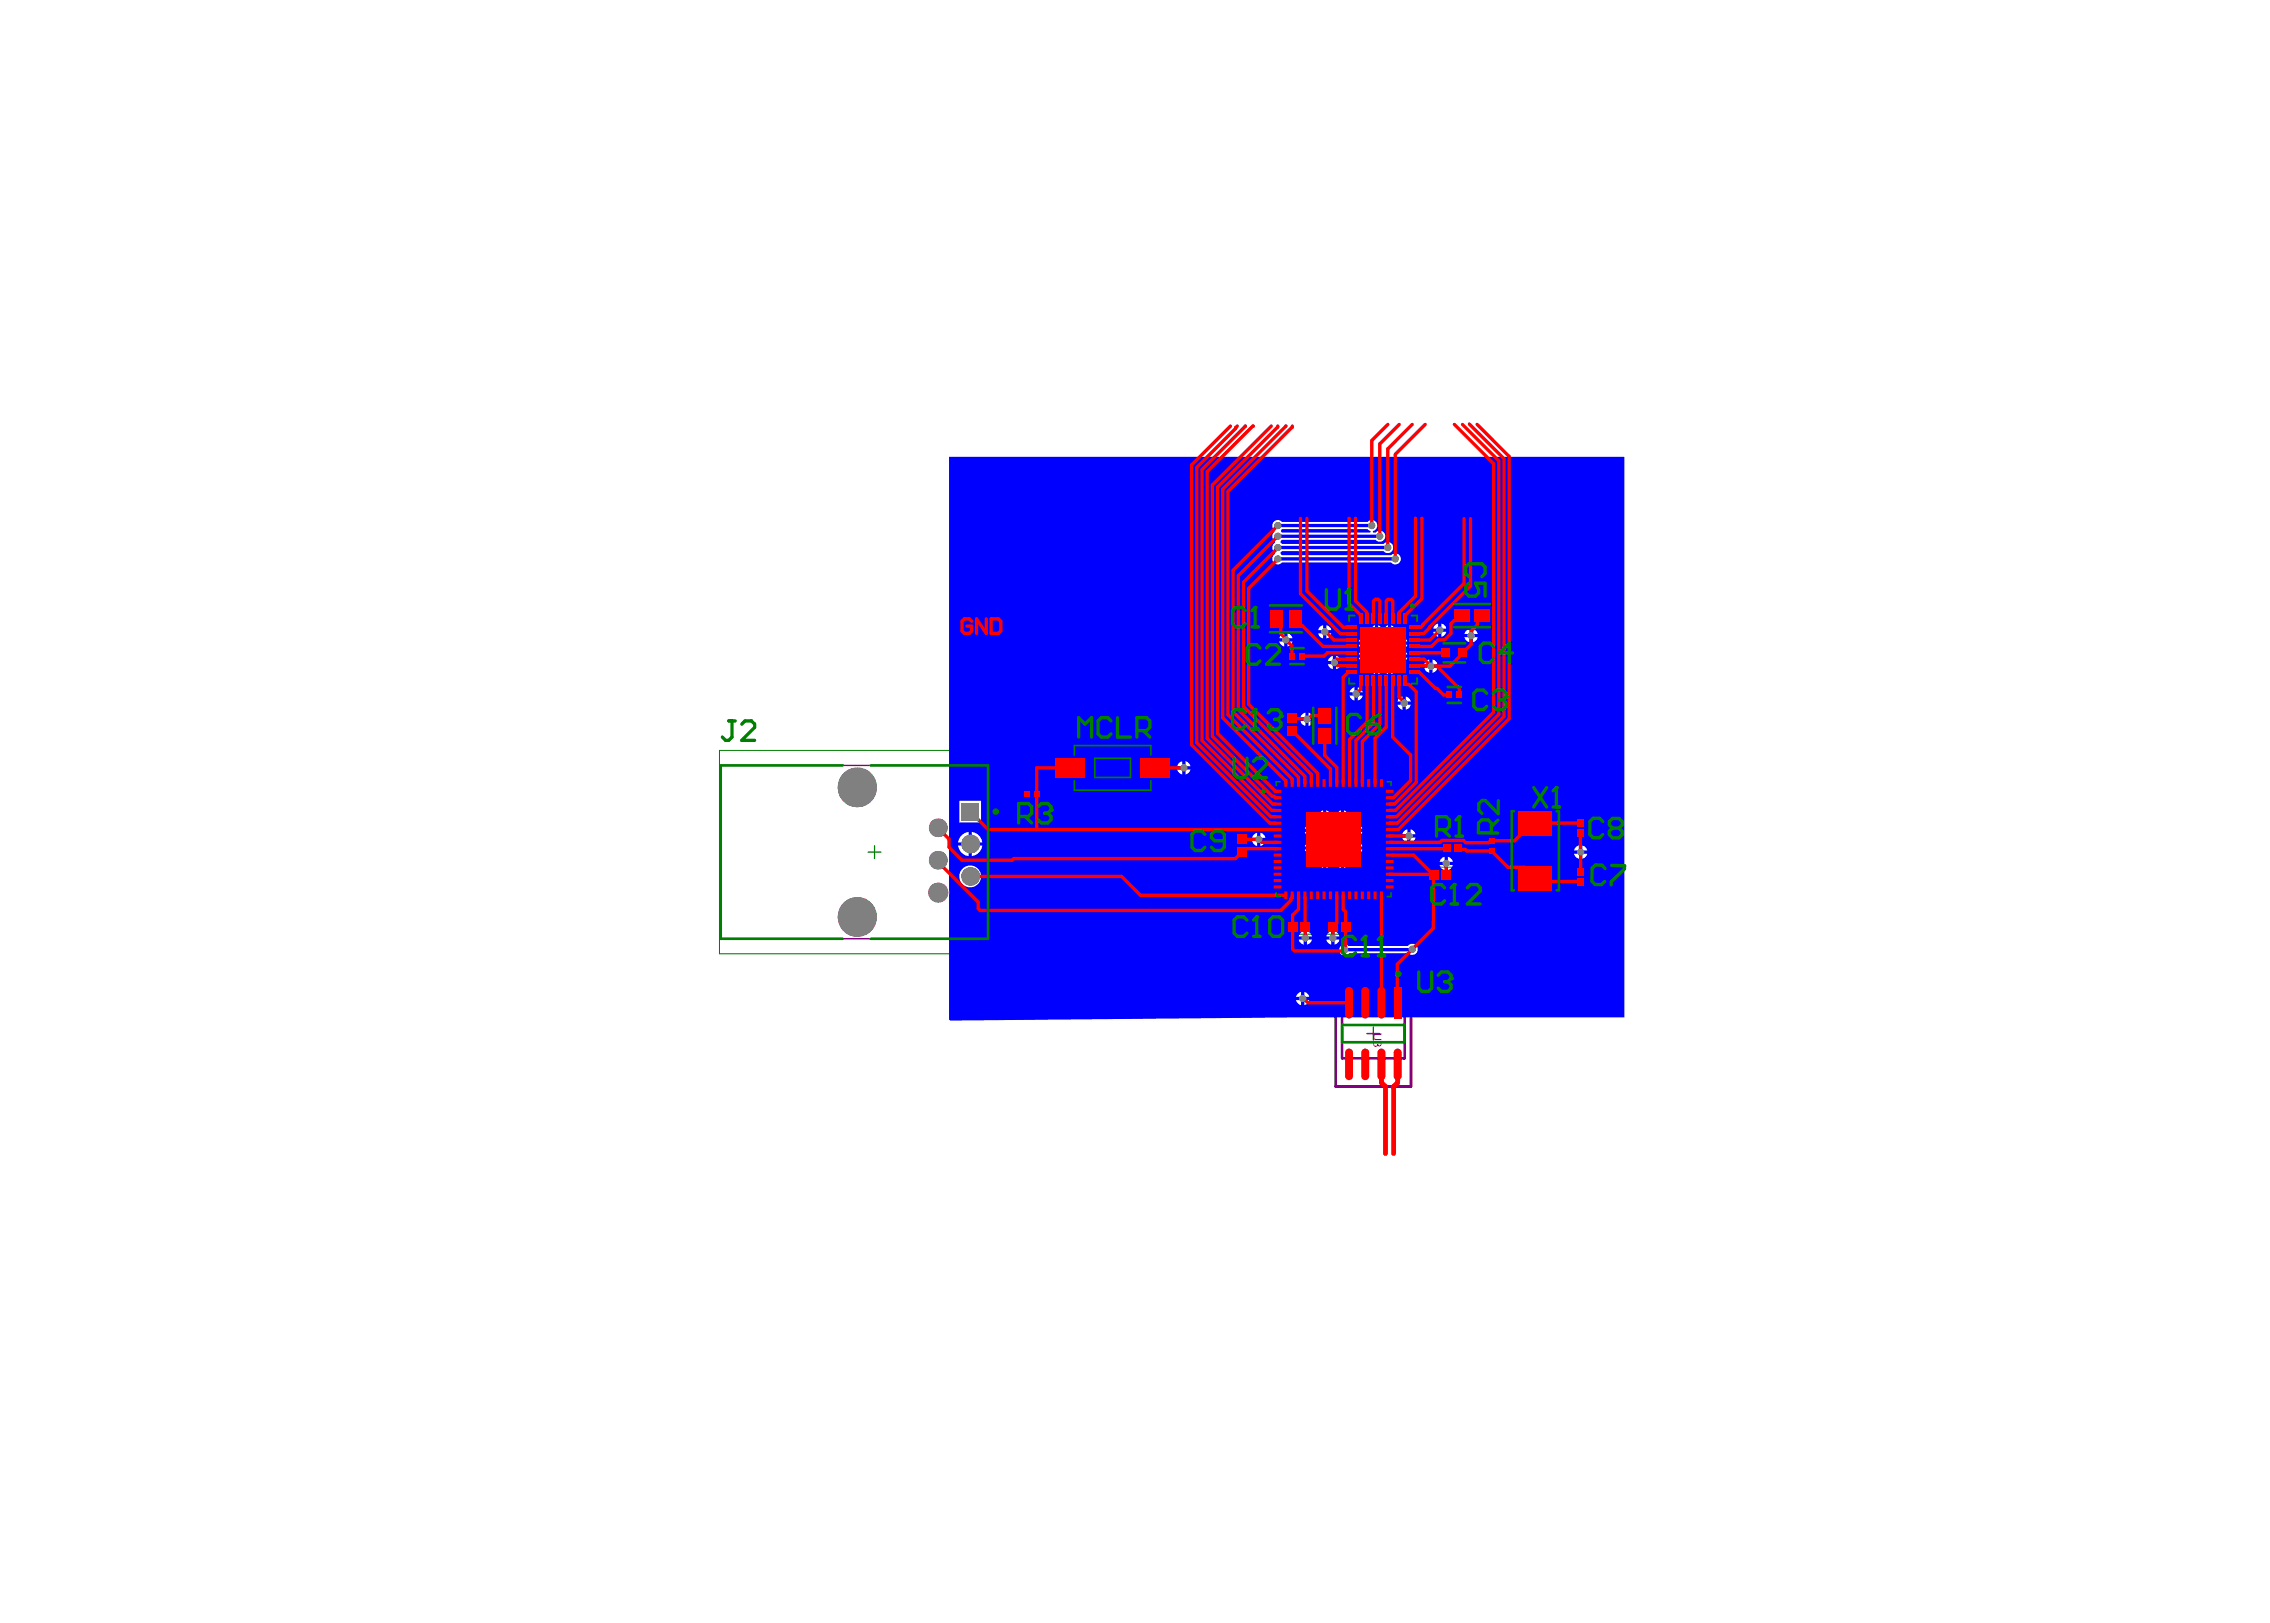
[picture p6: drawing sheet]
<svg xmlns="http://www.w3.org/2000/svg" width="592mm" height="423mm" viewBox="0 0 592 423" stroke-linecap="round" stroke-linejoin="round" font-family="sans-serif">
<g fill="none" stroke="#000" stroke-width=".34">
<path d="M335.5 159.7v3.4M384.1 158.9v3.3M333.9 161.4h3.3M336.8 171.1h3.3M338.4 169.5v3.3M377.8 170.3h3.3M379.5 168.6v3.3M379.5 179.6v3.3M382.5 160.6h3.3M344 189.3h3.3M345.7 187.6v3.4M377.8 181.3h3.3"/>
<path d="M398.9 221.9h3.4M400.6 220.2v3.4M356.7 269.6h3.3M358.3 267.9v3.3"/>
</g>
<g fill="none" stroke="#008000" stroke-width=".34">
<path d="M336.3 188.9h1.8M337.2 188v1.9M268.3 207h1.8M269.2 206.1v1.9M324.1 219.7v1.8M389.2 219.7v1.9M411.4 216h1.8M412.3 215.1v1.8M226.5 222.3h3.4M228.2 220.6v3.3M323.2 220.6h1.8M374.8 228.2h1.8"/>
<path d="M375.7 227.3v1.8M378.1 221.1h1.9M379.1 220.1v1.9M388.3 220.6h1.8M411.5 228.6h1.9M412.4 227.7v1.8M338 241.7h1.8M338.9 240.8v1.8M348.6 241.7h1.8M349.5 240.8v1.8"/>
</g>
<path d="M187.7 195.7h70.4v53.1h-70.4zM335.2 185.3h4v7.3h-4zM266.7 205.7h5v2.7h-5zM322.1 216.9h4v7.3h-4zM331.5 202.4h33v32.9h-33zM376.1 219.6h6v3h-6zM387.9 218.1h2.6v5h-2.6zM411 213.3h2.6v5.4h-2.6zM335.3 239.7h7.3v4h-7.3zM345.8 239.7h7.3v4h-7.3zM372 226.2h7.3v4h-7.3zM411.1 226h2.7v5.3h-2.7z" fill="none" stroke="#008000" stroke-width=".26"/>
<path d="M330.9 158.6h9.3v5.6h-9.3zM377.8 157.2h12.7v6.7h-12.7zM336.1 169.9h4.7v2.5h-4.7zM375.8 168.5h7.3v3.6h-7.3zM342.3 183h6.7v12.6h-6.7zM377.1 180h4.7v2.5h-4.7zM394.1 211.3h13v21.3h-13zM348.5 255.8h19.7v27.6h-19.7z" fill="none" stroke="#008000" stroke-width=".68"/>
<path d="M274.5 194.5h31.6v11.6h-31.6z" fill="none" stroke="#008000" stroke-width=".43"/>
<path d="M188.1 199.7h69.7v45.2h-69.7zM336.3 187.2h1.8v3.5h-1.8zM267.4 206.1h3.5v1.9h-3.5zM323.2 218.8h1.8v3.5h-1.8zM388.3 218.9h1.8v3.5h-1.8zM411.4 214.2h1.8v3.5h-1.8zM373.9 227.3h3.5v1.8h-3.5zM377.3 220.1h3.5v1.9h-3.5zM411.5 226.9h1.9v3.5h-1.9zM337.2 240.8h3.5v1.8h-3.5zM347.7 240.8h3.5v1.8h-3.5z" fill="none" stroke="#800080" stroke-width=".34"/>
<path d="M352.4 161h16.9v16.9h-16.9zM365.1 161l4.2 4.2" fill="none" stroke="#800080" stroke-width=".52"/>
<path d="M280.3 194.5h20v11.6h-20zM333 203.9h30v30h-30z" fill="none" stroke="#800080" stroke-width=".43"/>
<g fill="none" stroke="#800080" stroke-width=".68">
<path d="M330.9 158.6h9.3v5.6h-9.3zM331.9 159h7.3v4.8h-7.3zM377.8 157.2h12.7v6.7h-12.7zM381.5 159.2h5.3v2.7h-5.3zM336.1 169.9h4.7v2.5h-4.7zM336.7 170.2h3.5v1.8h-3.5zM375.8 168.5h7.3v3.6h-7.3zM376.7 168.8h5.6v3h-5.6zM342.3 183h6.7v12.6h-6.7zM344.3 186.6h2.7v5.4h-2.7zM377.1 180h4.7v2.5h-4.7zM377.7 180.4h3.5v1.8h-3.5z"/>
<path d="M394.1 211.3h13v21.3h-13zM394.5 211.6h12.3v20.6h-12.3zM348.5 255.8h19.7v27.6h-19.7zM350.2 263.1h16.3v13h-16.3z"/>
<circle cx="329.7" cy="206.4" r=".33"/>
</g>
<path d="M257.8 196.1v52.4" fill="none" stroke="#800080" stroke-width=".26"/>
<g fill="#800080">
<path d="M400.6 221.9l1.1 .9 1-.8v.3l-.8 .6 .8 .6v.4l-1-.8-1.1 .8v-.4l.9-.6-.9-.6z"/>
<path d="M400.6 224.8h1.6l-.3-.6h.2l.6 .8h-2.1z"/>
<path d="M358.5 269.8l.7-.2h1.3v.3h-1.2a.56 .56 0 0 0-.7 .6 .56 .56 0 0 0 .7 .5h1.2v.3h-1.2a.85 .85 0 0 1-.9-.5 .85 .85 0 0 1 .1-1z"/>
<path d="M358.5 271.8l.4-.1v.3a.43 .43 0 0 0-.4 .5 .43 .43 0 0 0 .6 .3 .43 .43 0 0 0 .3-.6h.2a.36 .36 0 0 0 .3 .5 .36 .36 0 0 0 .4-.4 .36 .36 0 0 0-.3-.3v-.3a.58 .58 0 0 1 .5 .8 .58 .58 0 0 1-1 .2v-.1a.68 .68 0 0 1-1 .3 .68 .68 0 0 1 0-1.1z"/>
<path d="M382.5 160.7h.6a1.1 1.1 0 0 1 .9 1.6 .9 .9 0 0 1-.9 .6 .9 .9 0 0 1-.8-.7l.2-.1a.7 .7 0 0 0 1 .4 .7 .7 0 0 0 .3-1 .64 .64 0 0 0-.6-.7 .64 .64 0 0 0-.7 .6l-.3-.1z"/>
<path d="M380.8 160.7a.65 .65 0 0 1 1 .2l.1 .3h-.2a.46 .46 0 0 0-.7-.2 .46 .46 0 0 0-.1 .7 .46 .46 0 0 0 .7 0h.3l-.2 1.1h-1v-.3h.8l.1-.6a.7 .7 0 0 1-1-.2 .7 .7 0 0 1 .2-1z"/>
<path d="M377.9 170.5l.6-.1a1.1 1.1 0 0 1 .8 1.7 .9 .9 0 0 1-.9 .5 .9 .9 0 0 1-.8-.7l.3-.1a.7 .7 0 0 0 .9 .4 .7 .7 0 0 0 .3-1 .64 .64 0 0 0-.6-.7 .64 .64 0 0 0-.6 .6l-.4-.1z"/>
<path d="M377.9 181.4h.6a1.1 1.1 0 0 1 .8 1.6 .9 .9 0 0 1-.9 .6 .9 .9 0 0 1-.8-.7l.3-.1a.7 .7 0 0 0 .9 .4 .7 .7 0 0 0 .3-1 .64 .64 0 0 0-.6-.7 .64 .64 0 0 0-.6 .6l-.4-.1z"/>
<path d="M376.2 181.4a.65 .65 0 0 1 1 .2l.1 .3h-.3a.41 .41 0 0 0-.5-.3 .41 .41 0 0 0-.3 .5 .41 .41 0 0 0 .6 .3v.2a.36 .36 0 0 0-.5 .3 .36 .36 0 0 0 .4 .4 .36 .36 0 0 0 .3-.4l.3 .1a.58 .58 0 0 1-.8 .5 .58 .58 0 0 1-.2-1h.1a.62 .62 0 0 1-.2-1.1z"/>
<path d="M336.9 171.3h.1a1.07 1.07 0 0 1 1.4 1.1 1.07 1.07 0 0 1-1.7 .8l-.2-.5h.3a.72 .72 0 0 0 1 .3 .72 .72 0 0 0 .3-1 .63 .63 0 0 0-.7-.6 .63 .63 0 0 0-.6 .6l-.3-.1z"/>
<path d="M334.9 171.2h1.4l-.2 .5-.4 .4a.56 .56 0 0 0-.5 .5 .56 .56 0 0 0 .4 .6l.4-.5h.2a.65 .65 0 0 1-1.1 .5 .65 .65 0 0 1 .3-1.1l.6-.6h-1.1z"/>
<path d="M333.9 161.6l.6-.1a1.1 1.1 0 0 1 .9 1.7 .9 .9 0 0 1-.9 .5 .9 .9 0 0 1-.8-.7l.2-.1a.7 .7 0 0 0 1 .4 .7 .7 0 0 0 .3-1 .64 .64 0 0 0-.6-.6 .64 .64 0 0 0-.7 .6l-.3-.1z"/>
<path d="M332.4 161.5h.3v1.7l.5-.4v.3l-.6 .5h-.2z"/>
<path d="M344.4 189l.3-.2 .3 .2a.7 .7 0 0 0-.4 1 .7 .7 0 0 0 1 .3 .64 .64 0 0 0 .7-.6 .64 .64 0 0 0-.6-.7l.1-.3a.99 .99 0 0 1 .6 1.3 .99 .99 0 0 1-1.2 .6 .98 .98 0 0 1-.8-1.6z"/>
<path d="M376.4 171.1v1l.7-1zM376.2 170.4h.2v.5h1l-1 1.6h-.2v-1.4h-.3v-.2h.3z"/>
<path d="M344.4 187.4l.3-.3 .1 .3a.49 .49 0 0 0-.2 .7 .49 .49 0 0 0 .7 .1 .68 .68 0 0 1 .4-1.1 .68 .68 0 0 1 .7 .9v.1a1.54 1.54 0 0 1-1.6 .3 .7 .7 0 0 1-.4-1zM345.2 187.8a.5 .5 0 0 0 1 0 .5 .5 0 0 0-1 0z"/>
</g>
<g fill="#00f">
<path d="M334.5 138h22.3l.8 .5v.4h-23.1a.53 .53 0 0 1 0-.9z"/>
<path d="M247.6 119.2h176.2v146.2h-84.5l-91.4 .8-.3-.3zM332.2 136.3a1.43 1.43 0 0 0 .3 1.9v.5a1.43 1.43 0 0 0 .2 2.4v.5a1.44 1.44 0 0 0 0 2.5v.4a1.45 1.45 0 0 0-.4 2.2 1.45 1.45 0 0 0 2.2 0h28.5a1.45 1.45 0 0 0 2.1 .1 1.45 1.45 0 0 0 0-2.1 1.45 1.45 0 0 0-2.1 .1h-28.5l-.3-.3v-.4l.3-.3h26.5a1.45 1.45 0 0 0 2.1 .1 1.45 1.45 0 0 0 0-2.1 1.45 1.45 0 0 0-2.1 .1h-26.5l-.3-.3v-.5l.3-.3h24.4a1.45 1.45 0 0 0 2.1 .1 1.45 1.45 0 0 0 0-2.1 1.45 1.45 0 0 0-2.1 .1h-.6l-.1-.4a1.46 1.46 0 0 0 1-2.1 1.46 1.46 0 0 0-2.4-.3h-22.3a1.43 1.43 0 0 0-2.3 .2zM376.1 162.6v1.3h1.3l-.7-1zM374.7 162.9l-.8 1h1.4v-1.3zM363 163.1v.8h.9l-.6-.7zM361.4 163.6l-.1 .3h.9v-.8zM359.6 163.1v.8h.9l-.5-.7zM358 163.6l-.1 .3h.9v-.8zM346.1 163v1.4h1.3l-.7-1.1zM344.2 163.8l-.3 .6h1.3v-1.4zM384.3 164v1.4h1.3l-.7-1.1zM382.4 164.8l-.3 .6h1.3v-1.4zM363 164.8v.9l.7-.6 .2-.3zM361.3 164.8l.1 .3 .8 .6v-.9zM359.6 164.8v.9l.7-.6 .2-.3zM357.9 164.8l.1 .3 .8 .6v-.9zM376.1 164.8v1.3l.6-.2 .7-1.1zM373.9 164.8l.8 1.1 .6 .2v-1.3zM336 165.2v1.3h1.3l-.8-1.1zM334.5 165.4l-.7 1.1h1.3v-1.3zM346.1 165.2v1.3l.6-.2 .7-1.1zM343.9 165.2l.8 1.1 .5 .2v-1.3zM366.4 166.5v.8h.8l-.5-.7zM365.2 166.6l-.5 .7h.8v-.8zM363 166.5v.8h.9l-.6-.7zM361.8 166.6l-.5 .7h.9v-.8zM359.6 166.5v.8h.9l-.5-.7zM358.4 166.6l-.5 .7h.9v-.8zM356.2 166.5v.8h.9l-.5-.7zM355 166.6l-.5 .7h.9v-.8zM384.3 166.2v1.3l1.1-.7 .2-.6zM382.1 166.2l.3 .6 1 .7v-1.3zM336 167.3v1.4l.5-.3 .8-1.1zM333.8 167.3l.7 1.1 .6 .3v-1.4zM366.4 168.2v.8l.7-.5 .1-.3zM364.7 168.2l.5 .7 .3 .1v-.8zM363 168.2v.8l.7-.5 .2-.3zM361.3 168.2l.1 .3 .8 .5v-.8zM359.6 168.2v.8l.7-.5 .2-.3zM357.9 168.2l.1 .3 .8 .5v-.8zM356.2 168.2v.8l.8-.5 .1-.3zM354.5 168.2l.2 .3 .7 .5v-.8zM366.4 169.8v.9h.8l-.5-.7zM365.2 170l-.5 .7h.8v-.9zM363 169.8v.9h.9l-.6-.7zM361.4 170.4l-.1 .3h.9v-.9zM359.6 169.8v.9h.9l-.5-.7zM358 170.4l-.1 .3h.9v-.9zM356.2 169.8v.9h.9l-.5-.7zM354.7 170.4l-.2 .3h.9v-.9zM348.6 171.1v1.3h1.4l-.8-1.1zM347.2 171.3l-.7 1.1h1.3v-1.3zM366.4 171.6v.8l.7-.5 .1-.3zM364.7 171.6l.5 .7 .3 .1v-.8zM363 171.6v.8l.7-.5 .2-.3zM361.3 171.6l.1 .3 .8 .5v-.8zM359.6 171.6v.8l.7-.5 .2-.3zM357.9 171.6l.1 .3 .8 .5v-.8zM356.2 171.6v.8l.8-.5 .1-.3zM354.5 171.6l.2 .3 .7 .5v-.8zM373.8 172v1.3h1.3l-.7-1.1zM371.9 172.7l-.3 .6h1.4v-1.3zM363 173.2v.9h.9l-.6-.7zM361.4 173.7l-.1 .4h.9v-.9zM359.6 173.2v.9h.9l-.5-.7zM358 173.7l-.1 .4h.9v-.9zM348.6 173.2v1.4l1.1-.8 .3-.6zM346.5 173.2l.7 1.1 .6 .3v-1.4zM373.8 174.2v1.3l.6-.2 .7-1.1zM371.6 174.2l.8 1.1 .6 .2v-1.3zM363 174.9v.9l.7-.5 .2-.4zM361.3 174.9l.1 .4 .8 .5v-.9zM359.6 174.9v.9l.7-.5 .2-.4zM357.9 174.9l.1 .4 .8 .5v-.9zM354.3 179.3v1.3h1.3l-.7-1.1zM352.3 180l-.2 .6h1.3v-1.3zM354.3 181.4v1.3l.6-.2 .7-1.1zM352.1 181.4l.2 .6 1.1 .7v-1.3zM366.8 181.6v1.4h1.3l-.7-1.1zM364.9 182.4l-.3 .6h1.4v-1.4zM366.8 183.8v1.3l.6-.2 .7-1.1zM364.6 183.8l.3 .6 1.1 .7v-1.3zM341.4 185.9v1.3h1.4l-.3-.6zM339.5 186.6l-.2 .6h1.3v-1.3zM341.4 188v1.4l.6-.3 .8-1.1zM339.3 188l.2 .6 1.1 .8v-1.4zM309.3 198.5v1.4h1.4l-.8-1.1zM307.4 199.3l-.2 .6h1.3v-1.4zM309.3 200.7v1.3l1.1-.7 .3-.6zM307.2 200.7l.2 .6 1.1 .7v-1.3zM350.7 211.4v.8h.9l-.2-.3zM349.2 211.9l-.2 .3h.9v-.8zM346.1 211.4v.8h.9l-.6-.7zM344.5 211.9l-.1 .3h.8v-.8zM350.7 213.1v.8l.7-.5 .2-.3zM349 213.1l.2 .3 .7 .5v-.8zM346.1 213.1v.8l.3-.1 .6-.7zM344.4 213.1l.5 .7 .3 .1v-.8zM250.3 208.9v5.6h5.7v-5.6zM354.6 215.3v.8h.9l-.5-.7zM353.5 215.4l-.6 .7h.9v-.8zM350.7 215.3v.8h.9l-.5-.7zM349.5 215.4l-.5 .7h.9v-.8zM346.1 215.3v.8h.9l-.6-.7zM344.9 215.4l-.5 .7h.8v-.8zM342.2 215.3v.8h.8l-.5-.7zM341 215.4l-.5 .7h.8v-.8zM368.1 216.3v1.3h1.3l-.3-.6zM366.1 217l-.2 .6h1.3v-1.3zM354.6 217v.8l.8-.5 .1-.3zM352.9 217l.2 .3 .7 .5v-.8zM350.7 217v.8l.7-.5 .2-.3zM349 217l.2 .3 .7 .5v-.8zM346.1 217v.8l.3-.1 .6-.7zM344.4 217l.5 .7 .3 .1v-.8zM342.2 217v.8l.7-.5 .1-.3zM340.5 217l.1 .3 .7 .5v-.8zM328.9 217.2v1.3h1.3l-.2-.6zM327 217.9l-.3 .6h1.3v-1.3zM253.6 217v2.7h2.7a3.2 3.2 0 0 0-2.7-2.7zM250.6 218.2l-.6 1.5h2.7v-2.7l-1.5 .6zM368.1 218.5v1.3l1-.8 .3-.5zM365.9 218.5l.2 .5 1.1 .8v-1.3zM328.9 219.4v1.3l.6-.3 .7-1zM326.7 219.4l.8 1 .5 .3v-1.3zM354.6 219.9v.9h.9l-.1-.4zM353.1 220.4l-.2 .4h.9v-.9zM350.7 219.9v.9h.9l-.2-.4zM349.2 220.4l-.2 .4h.9v-.9zM346.1 219.9v.9h.9l-.6-.7zM344.5 220.4l-.1 .4h.8v-.9zM342.2 219.9v.9h.8l-.1-.4zM340.6 220.4l-.1 .4h.8v-.9zM412.9 220.5v1.3h1.3l-.3-.5zM410.9 221.3l-.2 .5h1.3v-1.3zM354.6 221.6v.9l.4-.2 .5-.7zM352.9 221.6l.6 .7 .3 .2v-.9zM350.7 221.6v.9l.4-.2 .5-.7zM349 221.6l.5 .7 .4 .2v-.9zM346.1 221.6v.9l.3-.2 .6-.7zM344.4 221.6l.5 .7 .3 .2v-.9zM342.2 221.6v.9l.3-.2 .5-.7zM340.5 221.6l.5 .7 .3 .2v-.9zM253.6 220.6v2.7a3.2 3.2 0 0 0 2.7-2.7zM250 220.6a3.2 3.2 0 0 0 2.7 2.7v-2.7zM412.9 222.7v1.3l.5-.2 .8-1.1zM410.7 222.7l.7 1.1 .6 .2v-1.3zM350.7 223.8v.9h.9l-.5-.7zM349.5 224l-.5 .7h.9v-.9zM346.1 223.8v.9h.9l-.6-.7zM344.9 224l-.5 .7h.8v-.9zM377.8 223.5v1.3h1.3l-.2-.6zM375.9 224.2l-.3 .6h1.3v-1.3zM350.7 225.5v.9l.7-.5 .2-.4zM349 225.5l.2 .4 .7 .5v-.9zM346.1 225.5v.9l.3-.1 .6-.8zM344.4 225.5l.5 .8 .3 .1v-.9zM377.8 225.6v1.4l.6-.3 .7-1.1zM375.6 225.6l.8 1.1 .5 .3v-1.4zM250.3 228.6a2.86 2.86 0 0 0 5.7 0 2.86 2.86 0 0 0-5.7 0zM348.2 242.9v1.3h1.3l-.7-1zM346.3 243.6l-.3 .6h1.4v-1.3zM341 242.9v1.3h1.3l-.7-1zM339.6 243.2l-.7 1h1.3v-1.3zM348.2 245.1v1.3l1.1-.7 .2-.6zM346 245.1l.3 .6 1.1 .7v-1.3zM341 245.1v1.3l.6-.2 .7-1.1zM338.9 245.1l.2 .6 1.1 .7v-1.3zM349.6 247a1.46 1.46 0 0 0 .4 2 1.46 1.46 0 0 0 2-.4h15.5a1.46 1.46 0 0 0 2.1 0 1.46 1.46 0 0 0-.2-2.1 1.46 1.46 0 0 0-2.1 .3h-15.4a1.41 1.41 0 0 0-2.3 .2zM340.3 258.7v1.3h1.4l-.8-1.1zM338.4 259.4l-.2 .6h1.3v-1.3zM340.3 260.9v1.3l.6-.3 .8-1zM338.2 260.9l.2 .5 1.1 .8v-1.3z"/>
</g>
<path d="M333.4 137.1h24.5M333.4 139.9h26.6M333.4 142.8h28.7M333.4 145.8h30.7M368.5 247.6l-17.6 .2" fill="none" stroke="#00f" stroke-width=".86"/>
<g fill="#808080">
<circle cx="357.9" cy="137.1" r=".93"/>
<circle cx="362.1" cy="142.8" r=".93"/>
<circle cx="360" cy="139.9" r=".93"/>
<circle cx="364.1" cy="145.8" r=".93"/>
<circle cx="333.4" cy="145.8" r=".93"/>
<circle cx="333.4" cy="137.1" r=".93"/>
<circle cx="333.4" cy="139.9" r=".93"/>
<circle cx="333.4" cy="142.8" r=".93"/>
<circle cx="308.9" cy="200.3" r=".93"/>
<circle cx="412.4" cy="222.3" r=".93"/>
<circle cx="368.5" cy="247.6" r=".93"/>
<circle cx="350.9" cy="247.8" r=".93"/>
<circle cx="340.6" cy="244.7" r=".93"/>
<circle cx="339.9" cy="260.4" r=".93"/>
<circle cx="328.5" cy="218.9" r=".93"/>
<circle cx="367.6" cy="218" r=".93"/>
<circle cx="366.4" cy="183.4" r=".93"/>
<circle cx="375.7" cy="164.4" r=".93"/>
<circle cx="345.7" cy="164.8" r=".93"/>
<circle cx="335.5" cy="166.9" r=".93"/>
<circle cx="383.9" cy="165.8" r=".93"/>
<circle cx="348.2" cy="172.8" r=".93"/>
<circle cx="373.4" cy="173.8" r=".93"/>
<circle cx="353.9" cy="181" r=".93"/>
<circle cx="341" cy="187.6" r=".93"/>
<circle cx="377.4" cy="225.2" r=".93"/>
<circle cx="347.8" cy="244.7" r=".93"/>
<circle cx="341.7" cy="221.2" r=".51"/>
<circle cx="345.7" cy="221.2" r=".51"/>
<circle cx="253.2" cy="228.6" r="2.37"/>
<circle cx="345.7" cy="225.1" r=".51"/>
<circle cx="350.3" cy="221.2" r=".51"/>
<circle cx="345.7" cy="216.6" r=".51"/>
<circle cx="341.7" cy="216.6" r=".51"/>
<circle cx="350.3" cy="212.6" r=".51"/>
<circle cx="345.7" cy="212.6" r=".51"/>
<circle cx="354.2" cy="221.2" r=".51"/>
<circle cx="354.2" cy="216.6" r=".51"/>
<circle cx="350.3" cy="216.6" r=".51"/>
<circle cx="366" cy="167.8" r=".52"/>
<circle cx="359.2" cy="174.5" r=".52"/>
<circle cx="362.6" cy="174.5" r=".52"/>
<circle cx="359.2" cy="171.1" r=".52"/>
<circle cx="362.6" cy="171.1" r=".52"/>
<circle cx="366" cy="171.1" r=".52"/>
<circle cx="359.2" cy="167.8" r=".52"/>
<circle cx="362.6" cy="167.8" r=".52"/>
<circle cx="359.2" cy="164.4" r=".52"/>
<circle cx="362.6" cy="164.4" r=".52"/>
<circle cx="355.8" cy="171.1" r=".52"/>
<circle cx="355.8" cy="167.8" r=".52"/>
<circle cx="223.6" cy="205.4" r="5.1"/>
<circle cx="350.3" cy="225.1" r=".51"/>
<circle cx="223.6" cy="239.2" r="5.1"/>
<circle cx="244.7" cy="232.8" r="2.54"/>
<circle cx="244.7" cy="224.4" r="2.37"/>
<circle cx="253.2" cy="220.1" r="2.37"/>
<circle cx="244.7" cy="215.9" r="2.37"/>
</g>
<path d="M250.8 209.4h4.7v4.6h-4.7z" fill-rule="evenodd" fill="#808080"/>
<g fill="none" stroke="#f00" stroke-width=".86">
<path d="M321.1 111.1l-10.2 10.2v73l20.4 20.4h1.5M322.9 111.1l-.5 .7-10.1 10.1v71.8l19.3 19.3h1.2M325 111.1l-11.4 11.4v70.7l18.2 18.2h1M325 111.1h.1M327.1 111.1l-12.1 11.9v69.6l17.1 17.1h.7M331.7 111.1l-15.4 15.4v65.6l15.7 15.6h.5l.3 .4h.5M333.4 111.1v.3l-15.7 15.7v64.2l15.1 15.1h.5M335.5 111.1h.1M335.5 111.1l-16.5 16.5v59.6l16.5 16.5v.5M337.2 111.1v.3l-16.8 16.8v58.2l11.3 11.3M362.2 110.7l-4.3 4.2v22.2M365.1 110.7l-5.1 5.1v24.1"/>
<path d="M368.5 110.7l-6.4 6.4v25.7M371.9 110.7l-7.8 7.8v27.3M379.5 110.7l10.2 10.3v64.8l-25.6 25.6h-1.5M381.6 110.7l9.5 9.5v66.1l-26.7 26.7h-1.8M383.4 110.6l9 9v67.3l-27.8 27.8h-2M385.4 110.7l8.4 8.4v68.4l-28.9 28.9h-2.3M333.6 137.5l-.5-.1-11.3 11.3v37l17 17v1.5M333.8 139.9h-.4l-10.3 10.3v34.9l17.4 17.4v1.7M339.3 135.2v19.7l10.5 10.4h2.9M341 135.2v19l9.5 9.4h2.2M352 135.2h.1M352 135.2v22.2l3 3 .1 .9"/>
<path d="M353.7 135.2v21.6l2.9 2.9 .1 1.6M353.7 135.2h.1M369.3 135.2l.1 20.3-4.4 4.3v1.5M371 135.2v21l-4.3 4.3v.8M382 135.3v16.9l-10.7 10.7-.5 .7h-1.8M383.7 135.3v17.6l-12.2 12.4h-2.5M333.5 145.8l-7.7 7.7v30.2l18 18v2.5M333.6 143h-.3l-8.8 8.9v32.4l17.7 17.7v2.2M253.5 162l-.6-.6h-1.3l-.6 .6v2.6l.6 .6h1.3l.6-.6v-1.3h-1.2M257.4 161.4v3.8l-2.6-3.8v3.8M258.6 161.4h1.9l.7 .6v2.6l-.7 .6h-1.9zM333 161.4l1.2 1.2v2.7l2.9 3.2v2.6"/>
<path d="M338 161.4v.7l1.2 1.1h.6l5.4 5.4h7.5M345.7 164.8h.2l2.2 2.1h4.6M352.7 175.3h-.8l-1.4 1.4v27.5M352.7 165.3h.1M352.7 170.3h-6.3l-.9 .8h-5.7M352.7 171.9h-4l-.5 .6v.3l.8 .8h3.7M355.1 177.6v2.2l-1.2 1.2M356.7 177.6v10.7l-4.6 4.6v11.3M358.4 161.3v-4.5l.5-.5h.7l.4 .5 .1 4.5M358.4 177.6v11l-4.6 4.5v11.1M360.1 177.6v11.2l-4.6 4.6v10.8M361.7 177.6v12l-2.9 3v11.6"/>
<path d="M363.4 177.6v14.6l4.7 4.7v6.7l-4.5 4.5h-1M363.4 161.2v.1M363.4 161.2v-4.4l-.4-.5h-.8l-.5 .5v4.5M365 177.6v4.2l1.4 1.3v.3M366.7 177.6v.8l.9 .1 1.9 1.9v23.7l-5.6 5.6h-1.3M369 175.3h1.3l4.2 4.2h.4l1.8 1.8h1.4M369 170.3h.1M369 171.9h2.6l1.6 1.7h-4.2M369.1 170.3h8.1M374.9 173.8l5.9 5.8v1.7M375.7 164.4l-2.6 2.5h-4.1M377.2 170.3h.1"/>
<path d="M380.2 160.6v.9l-.3 .3h-.5l-.8 .9v2.5l-1.7 1.7h-1.6l-1.8 1.7h-4.5M386.7 160.6l-1.2 1.2v1.2l-1.5 1.5-.1 3.6-5.6 5.7h-4.9M386.7 160.6h.1M331.7 197.8l5.5 5.4v1M331.7 197.7v.1M337.2 190.6l10 10v3.6M345.7 192v5l3.1 3.2v4M345.7 186.6h-3.4l-1 1-.4-.1h-3.5l-.2-.2M245.4 215.2l-.7 .7 2.9 3v2.1l3.4 3.4h13.1l.4-.4h57.9l1.7-1.8M253.2 211.7l4.6 4.7h75.5M279.2 200.3h-8.7v16.1M301.5 200.3h7.4"/>
<path d="M324.1 218.9h4.4l.7 .8h4.1M338.8 204.2h.1M362.6 218h.1M362.6 209.7h.1M362.6 213v.1M362.6 216.4h.1M367.6 218h-5M412.3 214.7h-12.8l-4.3 4.6h-6l-.8 .5h-6l-.5-.6h-5.6l-.5 .5h-13.2M412.3 217.3l.1 10M244.7 224.4v.4l10.5 10.5v1.7l.5 .5h78.5l2.6-2.7v-.4l.4-.3v-.6M253.2 228.6h39.5l4.9 4.9h37.9M333.3 221.4l-8.6-.1-.7 .8"/>
<path d="M338.8 233.5v3.7l-1.5 1.5v8.8l.5 .5h12.8l.5-.5v-9.7l-.6-.6v-3.7M340.5 234.1h.1M340.5 234.1l.1 10.5M348.8 233.5v7.3l-.9 .9M360.5 233.5v28M362.6 228v.1M362.6 221.4h15M362.6 228.1l11.4 .1v13.9l-9.4 9.4 .1 10M363.2 223.1h5.7l5 5M377.4 225.2l-.1 3M380.5 221.1l.5 .5h1.3l.4 .4h6.5l4.2 4.2h4.5l3.7 3.7h10.8M340.6 244.6v.1"/>
<path d="M340.8 244.5l-.2 .2M347.8 241.7v3M339.6 260.4h.6l1.1 1.1h10.7"/>
</g>
<path d="M360.5 277.6v4.8l1 1v17.5M364.7 277.6v4.8l-1.1 1v17.5" fill="none" stroke="#f00" stroke-width="1.3"/>
<g fill="#808080">
<circle cx="357.9" cy="137.1" r=".93"/>
<circle cx="362.1" cy="142.8" r=".93"/>
<circle cx="360" cy="139.9" r=".93"/>
<circle cx="364.1" cy="145.8" r=".93"/>
<circle cx="333.4" cy="145.8" r=".93"/>
<circle cx="333.4" cy="137.1" r=".93"/>
<circle cx="333.4" cy="139.9" r=".93"/>
<circle cx="333.4" cy="142.8" r=".93"/>
<circle cx="308.9" cy="200.3" r=".93"/>
<circle cx="412.4" cy="222.3" r=".93"/>
<circle cx="368.5" cy="247.6" r=".93"/>
<circle cx="350.9" cy="247.8" r=".93"/>
<circle cx="340.6" cy="244.7" r=".93"/>
<circle cx="339.9" cy="260.4" r=".93"/>
<circle cx="328.5" cy="218.9" r=".93"/>
<circle cx="367.6" cy="218" r=".93"/>
<circle cx="366.4" cy="183.4" r=".93"/>
<circle cx="375.7" cy="164.4" r=".93"/>
<circle cx="345.7" cy="164.8" r=".93"/>
<circle cx="335.5" cy="166.9" r=".93"/>
<circle cx="383.9" cy="165.8" r=".93"/>
<circle cx="348.2" cy="172.8" r=".93"/>
<circle cx="373.4" cy="173.8" r=".93"/>
<circle cx="353.9" cy="181" r=".93"/>
<circle cx="341" cy="187.6" r=".93"/>
<circle cx="377.4" cy="225.2" r=".93"/>
<circle cx="347.8" cy="244.7" r=".93"/>
<circle cx="341.7" cy="221.2" r=".51"/>
<circle cx="345.7" cy="221.2" r=".51"/>
<circle cx="253.2" cy="228.6" r="2.37"/>
<circle cx="345.7" cy="225.1" r=".51"/>
<circle cx="350.3" cy="221.2" r=".51"/>
<circle cx="345.7" cy="216.6" r=".51"/>
<circle cx="341.7" cy="216.6" r=".51"/>
<circle cx="350.3" cy="212.6" r=".51"/>
<circle cx="345.7" cy="212.6" r=".51"/>
<circle cx="354.2" cy="221.2" r=".51"/>
<circle cx="354.2" cy="216.6" r=".51"/>
<circle cx="350.3" cy="216.6" r=".51"/>
<circle cx="366" cy="167.8" r=".52"/>
<circle cx="359.2" cy="174.5" r=".52"/>
<circle cx="362.6" cy="174.5" r=".52"/>
<circle cx="359.2" cy="171.1" r=".52"/>
<circle cx="362.6" cy="171.1" r=".52"/>
<circle cx="366" cy="171.1" r=".52"/>
<circle cx="359.2" cy="167.8" r=".52"/>
<circle cx="362.6" cy="167.8" r=".52"/>
<circle cx="359.2" cy="164.4" r=".52"/>
<circle cx="362.6" cy="164.4" r=".52"/>
<circle cx="355.8" cy="171.1" r=".52"/>
<circle cx="355.8" cy="167.8" r=".52"/>
<circle cx="223.6" cy="205.4" r="5.1"/>
<circle cx="350.3" cy="225.1" r=".51"/>
<circle cx="223.6" cy="239.2" r="5.1"/>
<circle cx="244.7" cy="232.8" r="2.54"/>
<circle cx="244.7" cy="224.4" r="2.37"/>
<circle cx="253.2" cy="220.1" r="2.37"/>
<circle cx="244.7" cy="215.9" r="2.37"/>
</g>
<path d="M250.8 209.4h4.7v4.6h-4.7z" fill-rule="evenodd" fill="#808080"/>
<g fill="#f00">
<path d="M322.9 220.9h2.4v2.6h-2.4z" fill-rule="evenodd"/>
<path d="M322.9 217.7h2.4v2.5h-2.4z" fill-rule="evenodd"/>
<path d="M366.2 159.9h1v2.7h-1z" fill-rule="evenodd"/>
<path d="M364.5 159.9h1v2.7h-1z" fill-rule="evenodd"/>
<path d="M362.9 159.9h1v2.7h-1z" fill-rule="evenodd"/>
<path d="M361.2 159.9h1v2.7h-1z" fill-rule="evenodd"/>
<path d="M359.6 159.9h1v2.7h-1z" fill-rule="evenodd"/>
<path d="M357.9 159.9h1v2.7h-1z" fill-rule="evenodd"/>
<path d="M356.2 159.9h1v2.7h-1z" fill-rule="evenodd"/>
<path d="M354.6 159.9h1v2.7h-1z" fill-rule="evenodd"/>
<path d="M351.4 163.1h2.7v1h-2.7z" fill-rule="evenodd"/>
<path d="M351.4 164.8h2.7v1h-2.7z" fill-rule="evenodd"/>
<path d="M351.4 166.4h2.7v1h-2.7z" fill-rule="evenodd"/>
<path d="M351.4 168.1h2.7v1h-2.7z" fill-rule="evenodd"/>
<path d="M351.4 169.8h2.7v1h-2.7z" fill-rule="evenodd"/>
<path d="M351.4 171.4h2.7v1h-2.7z" fill-rule="evenodd"/>
<path d="M351.4 173.1h2.7v1h-2.7z" fill-rule="evenodd"/>
<path d="M351.4 174.8h2.7v1h-2.7z" fill-rule="evenodd"/>
<path d="M354.6 176.3h1v2.6h-1z" fill-rule="evenodd"/>
<path d="M356.2 176.3h1v2.6h-1z" fill-rule="evenodd"/>
<path d="M357.9 176.3h1v2.6h-1z" fill-rule="evenodd"/>
<path d="M359.6 176.3h1v2.6h-1z" fill-rule="evenodd"/>
<path d="M361.2 176.3h1v2.6h-1z" fill-rule="evenodd"/>
<path d="M362.9 176.3h1v2.6h-1z" fill-rule="evenodd"/>
<path d="M364.5 176.3h1v2.6h-1z" fill-rule="evenodd"/>
<path d="M366.2 176.3h1v2.6h-1z" fill-rule="evenodd"/>
<path d="M367.7 174.8h2.7v1h-2.7z" fill-rule="evenodd"/>
<path d="M367.7 173.1h2.7v1h-2.7z" fill-rule="evenodd"/>
<path d="M367.7 171.4h2.7v1h-2.7z" fill-rule="evenodd"/>
<path d="M367.7 169.8h2.7v1h-2.7z" fill-rule="evenodd"/>
<path d="M367.7 168.1h2.7v1h-2.7z" fill-rule="evenodd"/>
<path d="M367.7 166.4h2.7v1h-2.7z" fill-rule="evenodd"/>
<path d="M367.7 164.8h2.7v1h-2.7z" fill-rule="evenodd"/>
<path d="M367.7 163.1h2.7v1h-2.7z" fill-rule="evenodd"/>
<path d="M355 163.5h11.8v11.8h-11.8z" fill-rule="evenodd"/>
<path d="M335.1 232.6h.8l-.1 1.9-.7-.1z" fill-rule="evenodd"/>
<path d="M336.8 232.6h.8l-.1 1.9-.7-.1z" fill-rule="evenodd"/>
<path d="M338.5 232.5l.7 .1-.1 1.9-.7-.1z" fill-rule="evenodd"/>
<path d="M340.2 232.5l.7 .1-.1 1.9-.7-.1z" fill-rule="evenodd"/>
<path d="M341.9 232.5l.7 .1-.1 1.9-.7-.1z" fill-rule="evenodd"/>
<path d="M343.4 232.6h.8l-.1 1.9-.7-.1z" fill-rule="evenodd"/>
<path d="M345.2 232.5l.7 .1-.1 1.9-.7-.1z" fill-rule="evenodd"/>
<path d="M346.9 232.5l.7 .1-.1 1.9-.7-.1z" fill-rule="evenodd"/>
<path d="M348.5 232.5l.7 .1-.1 1.9-.7-.1z" fill-rule="evenodd"/>
<path d="M350.1 232.6h.8l-.1 1.9-.7-.1z" fill-rule="evenodd"/>
<path d="M351.8 232.5l.7 .1-.1 1.9-.7-.1z" fill-rule="evenodd"/>
<path d="M353.5 232.5l.7 .1-.1 1.9-.7-.1z" fill-rule="evenodd"/>
<path d="M355.1 232.6h.8l-.1 1.9-.7-.1z" fill-rule="evenodd"/>
<path d="M356.7 232.6h.8l-.1 1.9-.7-.1z" fill-rule="evenodd"/>
<path d="M358.5 232.5l.7 .1-.1 1.9-.7-.1z" fill-rule="evenodd"/>
<path d="M360.2 232.5l.7 .1-.1 1.9-.7-.1z" fill-rule="evenodd"/>
<path d="M360.2 203.2l.7 .1-.1 1.9-.7-.1z" fill-rule="evenodd"/>
<path d="M358.5 203.2l.7 .1-.1 1.9-.7-.1z" fill-rule="evenodd"/>
<path d="M356.7 203.3h.8l-.1 1.9-.7-.1z" fill-rule="evenodd"/>
<path d="M355.1 203.3h.8l-.1 1.9-.7-.1z" fill-rule="evenodd"/>
<path d="M353.5 203.2l.7 .1-.1 1.9-.7-.1z" fill-rule="evenodd"/>
<path d="M351.8 203.2l.7 .1-.1 1.9-.7-.1z" fill-rule="evenodd"/>
<path d="M350.1 203.3h.8l-.1 1.9-.7-.1z" fill-rule="evenodd"/>
<path d="M348.5 203.2l.7 .1-.1 1.9-.7-.1z" fill-rule="evenodd"/>
<path d="M346.9 203.2l.7 .1-.1 1.9-.7-.1z" fill-rule="evenodd"/>
<path d="M345.2 203.2l.7 .1-.1 1.9-.7-.1z" fill-rule="evenodd"/>
<path d="M343.4 203.3h.8l-.1 1.9-.7-.1z" fill-rule="evenodd"/>
<path d="M341.9 203.2l.7 .1-.1 1.9-.7-.1z" fill-rule="evenodd"/>
<path d="M340.2 203.2l.7 .1-.1 1.9-.7-.1z" fill-rule="evenodd"/>
<path d="M338.5 203.2l.7 .1-.1 1.9-.7-.1z" fill-rule="evenodd"/>
<path d="M336.8 203.3h.8l-.1 1.9-.7-.1z" fill-rule="evenodd"/>
<path d="M335.1 203.3h.8l-.1 1.9-.7-.1z" fill-rule="evenodd"/>
<path d="M332.4 206h1.8l.1 .7-1.9 .1z" fill-rule="evenodd"/>
<path d="M332.4 207.7h1.8l.1 .7-1.9 .1z" fill-rule="evenodd"/>
<path d="M332.4 209.3h1.8l.1 .7-1.9 .1z" fill-rule="evenodd"/>
<path d="M332.4 211h1.8l.1 .7-1.9 .1z" fill-rule="evenodd"/>
<path d="M332.4 212.7h1.8l.1 .7-1.9 .1z" fill-rule="evenodd"/>
<path d="M332.4 214.3h1.8l.1 .7-1.9 .1z" fill-rule="evenodd"/>
<path d="M332.4 216h1.8l.1 .7-1.9 .1z" fill-rule="evenodd"/>
<path d="M332.4 217.6h1.8l.1 .7-1.9 .1z" fill-rule="evenodd"/>
<path d="M332.4 219.3h1.8l.1 .7-1.9 .1z" fill-rule="evenodd"/>
<path d="M332.4 221h1.8l.1 .7-1.9 .1z" fill-rule="evenodd"/>
<path d="M332.4 222.6h1.8l.1 .7-1.9 .1z" fill-rule="evenodd"/>
<path d="M332.4 224.3h1.8l.1 .7-1.9 .1z" fill-rule="evenodd"/>
<path d="M332.4 226h1.8l.1 .7-1.9 .1z" fill-rule="evenodd"/>
<path d="M332.4 227.6h1.8l.1 .7-1.9 .1z" fill-rule="evenodd"/>
<path d="M332.4 229.3h1.8l.1 .7-1.9 .1z" fill-rule="evenodd"/>
<path d="M332.4 231h1.8l.1 .7-1.9 .1z" fill-rule="evenodd"/>
<path d="M361.7 231h1.8l.1 .7-1.9 .1z" fill-rule="evenodd"/>
<path d="M361.7 229.3h1.8l.1 .7-1.9 .1z" fill-rule="evenodd"/>
<path d="M361.7 227.6h1.8l.1 .7-1.9 .1z" fill-rule="evenodd"/>
<path d="M361.7 226h1.8l.1 .7-1.9 .1z" fill-rule="evenodd"/>
<path d="M361.7 224.3h1.8l.1 .7-1.9 .1z" fill-rule="evenodd"/>
<path d="M361.7 222.6h1.8l.1 .7-1.9 .1z" fill-rule="evenodd"/>
<path d="M361.7 221h1.8l.1 .7-1.9 .1z" fill-rule="evenodd"/>
<path d="M361.7 219.3h1.8l.1 .7-1.9 .1z" fill-rule="evenodd"/>
<path d="M361.7 217.6h1.8l.1 .7-1.9 .1z" fill-rule="evenodd"/>
<path d="M361.7 216h1.8l.1 .7-1.9 .1z" fill-rule="evenodd"/>
<path d="M361.7 214.3h1.8l.1 .7-1.9 .1z" fill-rule="evenodd"/>
<path d="M361.7 212.7h1.8l.1 .7-1.9 .1z" fill-rule="evenodd"/>
<path d="M361.7 211h1.8l.1 .7-1.9 .1z" fill-rule="evenodd"/>
<path d="M361.7 209.3h1.8l.1 .7-1.9 .1z" fill-rule="evenodd"/>
<path d="M361.7 207.7h1.8l.1 .7-1.9 .1z" fill-rule="evenodd"/>
<path d="M361.7 206h1.8l.1 .7-1.9 .1z" fill-rule="evenodd"/>
<path d="M340.9 211.8h14.2v14.1h-14.2z" fill-rule="evenodd"/>
<path d="M372.8 227h2.5v2.4h-2.5z" fill-rule="evenodd"/>
<path d="M376 227h2.6v2.4h-2.6z" fill-rule="evenodd"/>
<path d="M379.5 220.1h2v1.9h-2z" fill-rule="evenodd"/>
<path d="M376.6 220.1h2v1.9h-2z" fill-rule="evenodd"/>
<path d="M388.4 221.2h1.5v1.5h-1.5z" fill-rule="evenodd"/>
<path d="M388.4 218.6h1.5v1.5h-1.5z" fill-rule="evenodd"/>
<path d="M396.3 211.6h8.6v6.3h-8.6z" fill-rule="evenodd"/>
<path d="M396.3 225.9h8.6v6.3h-8.6z" fill-rule="evenodd"/>
<path d="M411.4 213.8h1.8v1.8h-1.8z" fill-rule="evenodd"/>
<path d="M411.4 216.4h1.8v1.8h-1.8z" fill-rule="evenodd"/>
<path d="M411.6 229h1.7v1.9h-1.7z" fill-rule="evenodd"/>
<path d="M411.6 226.4h1.7v1.9h-1.7z" fill-rule="evenodd"/>
<path d="M359.4 274.5l1.1-1 1 1v6.2l-1 1-1.1-1z" fill-rule="evenodd"/>
<path d="M363.7 274.5l1-1 1 1v6.2l-1 1-1-1z" fill-rule="evenodd"/>
<path d="M355.2 274.5l1-1 1.1 1v6.2l-1.1 1-1-1z" fill-rule="evenodd"/>
<path d="M351 274.5l1-1 1 1v6.2l-1 1-1-1z" fill-rule="evenodd"/>
<path d="M351 258.5l1-1.1 1 1.1v6.1l-1 1.1-1-1.1z" fill-rule="evenodd"/>
<path d="M355.2 258.5l1-1.1 1.1 1.1v6.1l-1.1 1.1-1-1.1z" fill-rule="evenodd"/>
<path d="M359.4 258.5l1.1-1.1 1 1.1v6.1l-1 1.1-1.1-1.1z" fill-rule="evenodd"/>
<path d="M363.7 257.4h2v8.3h-2z" fill-rule="evenodd"/>
<path d="M349.8 240.5h2.6v2.4h-2.6z" fill-rule="evenodd"/>
<path d="M346.6 240.5h2.5v2.4h-2.5z" fill-rule="evenodd"/>
<path d="M336 240.5h2.5v2.4h-2.5z" fill-rule="evenodd"/>
<path d="M339.3 240.5h2.5v2.4h-2.5z" fill-rule="evenodd"/>
<path d="M269.8 206.3h1.5v1.5h-1.5z" fill-rule="evenodd"/>
<path d="M384.8 158.9h4v3.4h-4z" fill-rule="evenodd"/>
<path d="M379.4 158.9h4.1v3.4h-4.1z" fill-rule="evenodd"/>
<path d="M380.6 169.1h2.2v2.4h-2.2z" fill-rule="evenodd"/>
<path d="M376.2 169.1h2.1v2.4h-2.1z" fill-rule="evenodd"/>
<path d="M380.1 180.4h1.4v1.7h-1.4z" fill-rule="evenodd"/>
<path d="M377.5 180.4h1.3v1.7h-1.3z" fill-rule="evenodd"/>
<path d="M339.1 170.3h1.3v1.7h-1.3z" fill-rule="evenodd"/>
<path d="M336.4 170.3h1.4v1.7h-1.4z" fill-rule="evenodd"/>
<path d="M336.4 159.2h3.2v4.5h-3.2z" fill-rule="evenodd"/>
<path d="M331.5 159.2h3.1v4.5h-3.1z" fill-rule="evenodd"/>
<path d="M336 186h2.4v2.6h-2.4z" fill-rule="evenodd"/>
<path d="M336 189.3h2.4v2.5h-2.4z" fill-rule="evenodd"/>
<path d="M344 184.6h3.4v4h-3.4z" fill-rule="evenodd"/>
<path d="M344 190h3.4v4h-3.4z" fill-rule="evenodd"/>
<path d="M297.6 197.8h7.7v5h-7.7z" fill-rule="evenodd"/>
<path d="M275.3 197.8h7.7v5h-7.7z" fill-rule="evenodd"/>
<path d="M267.1 206.3h1.5v1.5h-1.5z" fill-rule="evenodd"/>
</g>
<g fill="#f00">
<path d="M335.8 232.5l.1 .1z"/>
<path d="M335.1 234.4l.1 .1z"/>
<path d="M337.5 232.5l.1 .1z"/>
<path d="M336.8 234.4l.1 .1z"/>
<path d="M339.1 232.5l.1 .1z"/>
<path d="M338.4 234.4l.1 .1z"/>
<path d="M340.8 232.5l.1 .1z"/>
<path d="M340.1 234.4l.1 .1z"/>
<path d="M342.5 232.5l.1 .1z"/>
<path d="M341.8 234.4l.1 .1z"/>
<path d="M344.1 232.5l.1 .1z"/>
<path d="M343.4 234.4l.1 .1z"/>
<path d="M345.8 232.5l.1 .1z"/>
<path d="M345.1 234.4l.1 .1z"/>
<path d="M347.5 232.5l.1 .1z"/>
<path d="M346.8 234.4l.1 .1z"/>
<path d="M349.1 232.5l.1 .1z"/>
<path d="M348.4 234.4l.1 .1z"/>
<path d="M350.8 232.5l.1 .1z"/>
<path d="M350.1 234.4l.1 .1z"/>
<path d="M352.4 232.5l.1 .1z"/>
<path d="M351.7 234.4l.1 .1z"/>
<path d="M354.1 232.5l.1 .1z"/>
<path d="M353.4 234.4l.1 .1z"/>
<path d="M355.8 232.5l.1 .1z"/>
<path d="M355.1 234.4l.1 .1z"/>
<path d="M357.4 232.5l.1 .1z"/>
<path d="M356.7 234.4l.1 .1z"/>
<path d="M359.1 232.5l.1 .1z"/>
<path d="M358.4 234.4l.1 .1z"/>
<path d="M360.8 232.5l.1 .1z"/>
<path d="M360.1 234.4l.1 .1z"/>
<path d="M360.8 203.2l.1 .1z"/>
<path d="M360.1 205.1l.1 .1z"/>
<path d="M359.1 203.2l.1 .1z"/>
<path d="M358.4 205.1l.1 .1z"/>
<path d="M357.4 203.2l.1 .1z"/>
<path d="M356.7 205.1l.1 .1z"/>
<path d="M355.8 203.2l.1 .1z"/>
<path d="M355.1 205.1l.1 .1z"/>
<path d="M354.1 203.2l.1 .1z"/>
<path d="M353.4 205.1l.1 .1z"/>
<path d="M352.4 203.2l.1 .1z"/>
<path d="M351.7 205.1l.1 .1z"/>
<path d="M350.8 203.2l.1 .1z"/>
<path d="M350.1 205.1l.1 .1z"/>
<path d="M349.1 203.2l.1 .1z"/>
<path d="M348.4 205.1l.1 .1z"/>
<path d="M347.5 203.2l.1 .1z"/>
<path d="M346.8 205.1l.1 .1z"/>
<path d="M345.8 203.2l.1 .1z"/>
<path d="M345.1 205.1l.1 .1z"/>
<path d="M344.1 203.2l.1 .1z"/>
<path d="M343.4 205.1l.1 .1z"/>
<path d="M342.5 203.2l.1 .1z"/>
<path d="M341.8 205.1l.1 .1z"/>
<path d="M340.8 203.2l.1 .1z"/>
<path d="M340.1 205.1l.1 .1z"/>
<path d="M339.1 203.2l.1 .1z"/>
<path d="M338.4 205.1l.1 .1z"/>
<path d="M337.5 203.2l.1 .1z"/>
<path d="M336.8 205.1l.1 .1z"/>
<path d="M335.8 203.2l.1 .1z"/>
<path d="M335.1 205.1l.1 .1z"/>
<path d="M334.2 206l.1 .1z"/>
<path d="M332.3 206.7l.1 .1z"/>
<path d="M334.2 207.7l.1 .1z"/>
<path d="M332.3 208.4l.1 .1z"/>
<path d="M334.2 209.3l.1 .1z"/>
<path d="M332.3 210l.1 .1z"/>
<path d="M334.2 211l.1 .1z"/>
<path d="M332.3 211.7l.1 .1z"/>
<path d="M334.2 212.7l.1 .1z"/>
<path d="M332.3 213.4l.1 .1z"/>
<path d="M334.2 214.3l.1 .1z"/>
<path d="M332.3 215l.1 .1z"/>
<path d="M334.2 216l.1 .1z"/>
<path d="M332.3 216.7l.1 .1z"/>
<path d="M334.2 217.6l.1 .1z"/>
<path d="M332.3 218.3l.1 .1z"/>
<path d="M334.2 219.3l.1 .1z"/>
<path d="M332.3 220l.1 .1z"/>
<path d="M334.2 221l.1 .1z"/>
<path d="M332.3 221.7l.1 .1z"/>
<path d="M334.2 222.6l.1 .1z"/>
<path d="M332.3 223.3l.1 .1z"/>
<path d="M334.2 224.3l.1 .1z"/>
<path d="M332.3 225l.1 .1z"/>
<path d="M334.2 226l.1 .1z"/>
<path d="M332.3 226.7l.1 .1z"/>
<path d="M334.2 227.6l.1 .1z"/>
<path d="M332.3 228.3l.1 .1z"/>
<path d="M334.2 229.3l.1 .1z"/>
<path d="M332.3 230l.1 .1z"/>
<path d="M334.2 231l.1 .1z"/>
<path d="M332.3 231.7l.1 .1z"/>
<path d="M363.5 231l.1 .1z"/>
<path d="M361.6 231.7l.1 .1z"/>
<path d="M363.5 229.3l.1 .1z"/>
<path d="M361.6 230l.1 .1z"/>
<path d="M363.5 227.6l.1 .1z"/>
<path d="M361.6 228.3l.1 .1z"/>
<path d="M363.5 226l.1 .1z"/>
<path d="M361.6 226.7l.1 .1z"/>
<path d="M363.5 224.3l.1 .1z"/>
<path d="M361.6 225l.1 .1z"/>
<path d="M363.5 222.6l.1 .1z"/>
<path d="M361.6 223.3l.1 .1z"/>
<path d="M363.5 221l.1 .1z"/>
<path d="M361.6 221.7l.1 .1z"/>
<path d="M363.5 219.3l.1 .1z"/>
<path d="M361.6 220l.1 .1z"/>
<path d="M363.5 217.6l.1 .1z"/>
<path d="M361.6 218.3l.1 .1z"/>
<path d="M363.5 216l.1 .1z"/>
<path d="M361.6 216.7l.1 .1z"/>
<path d="M363.5 214.3l.1 .1z"/>
<path d="M361.6 215l.1 .1z"/>
<path d="M363.5 212.7l.1 .1z"/>
<path d="M361.6 213.4l.1 .1z"/>
<path d="M363.5 211l.1 .1z"/>
<path d="M361.6 211.7l.1 .1z"/>
<path d="M363.5 209.3l.1 .1z"/>
<path d="M361.6 210l.1 .1z"/>
<path d="M363.5 207.7l.1 .1z"/>
<path d="M361.6 208.4l.1 .1z"/>
<path d="M363.5 206l.1 .1z"/>
<path d="M361.6 206.7l.1 .1z"/>
<path d="M360.5 280.7h1l-.1 .3-.3 .5-.6 .2z"/>
<path d="M360.5 273.5l.6 .2 .4 .8h-1z"/>
<path d="M359.9 273.7l.6-.2v1h-1.1z"/>
<path d="M359.4 280.7h1.1v1l-.6-.2z"/>
<path d="M364.7 280.7h1v.3l-.4 .5-.6 .2z"/>
<path d="M364.7 273.5l.6 .2 .4 .8h-1z"/>
<path d="M364.1 273.7l.6-.2v1h-1z"/>
<path d="M363.7 280.7h1v1l-.6-.2z"/>
<path d="M356.2 280.7h1.1l-.1 .3-.4 .5-.6 .2z"/>
<path d="M356.2 273.5l.6 .2 .5 .8h-1.1z"/>
<path d="M355.6 273.7l.6-.2v1h-1z"/>
<path d="M355.2 280.7h1v1l-.6-.2z"/>
<path d="M352 280.7h1v.3l-.4 .5-.6 .2z"/>
<path d="M352 273.5l.6 .2 .4 .8h-1z"/>
<path d="M351.4 273.7l.6-.2v1h-1z"/>
<path d="M351 280.7h1v1l-.6-.2z"/>
<path d="M352 264.6h1v.4l-.4 .5-.6 .2z"/>
<path d="M352 257.4l.6 .2 .4 .9h-1z"/>
<path d="M351.2 257.9l.8-.5v1.1h-1z"/>
<path d="M351 264.6h1v1.1l-.6-.2z"/>
<path d="M356.2 264.6h1.1l-.1 .4-.4 .5-.6 .2z"/>
<path d="M356.2 257.4l.6 .2 .5 .9h-1.1z"/>
<path d="M355.4 257.9l.8-.5v1.1h-1z"/>
<path d="M355.2 264.6h1v1.1l-.6-.2z"/>
<path d="M360.5 264.6h1l-.1 .4-.3 .5-.6 .2z"/>
<path d="M360.5 257.4l.6 .2 .4 .9h-1z"/>
<path d="M359.6 257.9l.9-.5v1.1h-1.1z"/>
<path d="M359.4 264.6h1.1v1.1l-.6-.2z"/>
</g>
<path d="M352 176.9v1.4h1.4M353.4 160.6h-1.4v1.4M368.3 160.6h1.5v1.4M369.8 176.9v1.4h-1.5" fill="none" stroke="#008000" stroke-width=".52"/>
<path d="M280.3 197v-2.5h20v2.5M285.7 197.8h9.3v5h-9.3zM280.3 203.6v2.5h20v-2.5M334 203.9h-1v1M362 203.9h1v1M333 232.9v1h1M363 232.9v1h-1" fill="none" stroke="#008000" stroke-width=".43"/>
<g fill="none" stroke="#008000" stroke-width=".68">
<path d="M331.4 157.9h8.3M379.4 157.6h9.4M331.4 164.9h8.3M336.7 173.2h3.5M336.7 169.1h3.5M376.7 167.8h5.6M376.7 172.8h5.6M377.7 179.2h3.5M379.4 163.6h9.4M219.9 199.7h-31.8v45.2h31.8M227.2 199.7h30.6v45.2h-30.6M342.7 184.6v9.4"/>
<path d="M348.7 184.6v9.4M377.7 183.4h3.5M395 211.6h-.5v20.6h.5M406.2 211.6h.6v20.6h-.6M350.2 267.3h16.3v4.5h-16.3z"/>
</g>
<path d="M265.8 213h2.5l.9-.9v-1.7l-.9-.8h-2.5v5.1M267.5 213l1.7 1.7M270.9 210.4l.8-.8h1.7l.9 .8v.9" fill="none" stroke="#008000" stroke-width=".86"/>
<circle cx="274.3" cy="211.3" r=".43" fill="#008000"/>
<path d="M281.4 192.3v-5.1l1.7 1.7 1.7-1.7v5.1M289.9 188l-.9-.8h-1.6l-.9 .8v3.4l.9 .9h1.6l.9-.9M291.6 187.2v5.1h3.4M296.7 190.6h2.5l.8-.9v-1.7l-.8-.8h-2.5v5.1M298.3 190.6l1.7 1.7M272.6 212.1h.8M273.4 212.1l.9 .9v.8l-.9 .9h-1.7l-.8-.9M274.3 211.3l-.9 .8M376.9 231.6l-.8-.9h-1.7l-.8 .9v3.3l.8 .9h1.7l.8-.9M378.6 235.8h1.7M379.5 230.7v5.1" fill="none" stroke="#008000" stroke-width=".86"/>
<circle cx="379.5" cy="230.7" r=".43" fill="#008000"/>
<path d="M379.5 230.7l-.9 .9M382.9 231.6l.8-.9h1.7l.8 .9v.8l-3.3 3.4h3.3M353.7 245.1l-.8-.9h-1.7l-.9 .9v3.4l.9 .8h1.7l.8-.8M355.4 249.3h1.7M356.2 244.2v5.1" fill="none" stroke="#008000" stroke-width=".86"/>
<circle cx="356.2" cy="244.2" r=".43" fill="#008000"/>
<path d="M356.2 244.2l-.8 .9M359.6 249.3h1.7M360.5 244.2v5.1" fill="none" stroke="#008000" stroke-width=".86"/>
<circle cx="360.5" cy="244.2" r=".43" fill="#008000"/>
<path d="M327.9 239.2v5M325.4 240l-.9-.8h-1.6l-.9 .8v3.4l.9 .8h1.6l.9-.8M327.1 244.2h1.7M360.5 244.2l-.9 .9" fill="none" stroke="#008000" stroke-width=".86"/>
<circle cx="327.9" cy="239.2" r=".43" fill="#008000"/>
<path d="M346.1 153.8v4.2l.8 .9h1.7l.9-.9v-4.2M351.2 158.9h1.7M352 153.8v5.1M322 197.8v4.2l.9 .8h1.6l.9-.8v-4.2M327.1 198.6l.8-.8h1.7l.9 .8v.8l-3.4 3.4h3.4M327.9 239.2l-.8 .8M332.1 239.2h1.7l.9 .8v3.4l-.9 .8h-1.7l-.8-.8v-3.4z" fill="none" stroke="#008000" stroke-width=".86"/>
<circle cx="352" cy="153.8" r=".43" fill="#008000"/>
<path d="M352 153.8l-.8 .9M190.2 188h1.7M191 188v4.3l-.8 .8h-.9l-.8-.8M193.5 188.9l.9-.9h1.7l.8 .9v.8l-3.4 3.4h3.4M370.2 253.5v4.3l.8 .8h1.7l.9-.8v-4.3M375.3 254.4l.8-.9h1.7l.8 .9v.8" fill="none" stroke="#008000" stroke-width=".86"/>
<circle cx="378.6" cy="255.2" r=".43" fill="#008000"/>
<path d="M400.2 205.4l3.4 5.1M403.6 205.4l-3.4 5.1M405.3 210.5h1.6M406.1 205.4v5.1M376.9 256.1h.9M377.8 256.1l.8 .8v.9l-.8 .8h-1.7l-.8-.8M378.6 255.2l-.8 .9" fill="none" stroke="#008000" stroke-width=".86"/>
<circle cx="406.1" cy="205.4" r=".43" fill="#008000"/>
<path d="M374.8 216.4h2.6l.8-.8v-1.7l-.8-.9h-2.6v5.1M376.5 216.4l1.7 1.7M379.9 218.1h1.7M380.7 213v5.1M389.1 217.3l.1-2.6-.9-.8-1.7-.1-.8 .9-.1 2.5 5.1 .1M390.9 213.9l-1.7 1.7M391 208.9l-.1 3.3-3.3-3.4h-.9l-.8 .8-.1 1.7 .9 .9M406.1 205.4l-.8 .9" fill="none" stroke="#008000" stroke-width=".86"/>
<circle cx="380.7" cy="213" r=".43" fill="#008000"/>
<path d="M325 185.9l-.9-.9h-1.7l-.8 .9v3.4l.8 .8h1.7l.9-.8M326.6 190.1h1.7M327.5 185.1v5M380.7 213l-.8 .9" fill="none" stroke="#008000" stroke-width=".86"/>
<circle cx="327.5" cy="185.1" r=".43" fill="#008000"/>
<path d="M327.5 185.1l-.8 .8M330.9 185.9l.8-.8h1.7l.9 .9v.8" fill="none" stroke="#008000" stroke-width=".86"/>
<circle cx="334.3" cy="186.8" r=".43" fill="#008000"/>
<g fill="none" stroke="#008000" stroke-width=".86">
<path d="M383.3 152.1l-.9 .9v1.7l.9 .8h1.7l.8-.8v-.9l-.8-1.7h2.5v3.4M383.3 150.4l-.9-.8v-1.7l.9-.9h3.4l.8 .9v1.7l-.8 .8M389.6 168.6l-.8-.9h-1.7l-.9 .9v3.4l.9 .8h1.7l.8-.8M394.7 170.3h-3.4l2.6-2.5-.1 5M332.6 187.6h.8M333.4 187.6l.9 .9-.1 .8-.8 .9h-1.7l-.8-.9M334.3 186.8l-.9 .8M355 187.2l-.9-.9h-1.7l-.8 .9v3.4l.8 .8h1.7l.9-.8M356.7 188.9h2.5l.8 .8v.9l-.8 .8h-1.7l-.8-.8zM360 186.3l-1.7 .9-1.6 1.7M387.9 180.9l-.8-.9h-1.7l-.8 .9v3.3l.8 .9h1.7l.8-.9M389.6 180.9l.9-.9h1.7l.8 .9v.8"/>
<path d="M314.4 217.6l-.8-.8h-1.7l-.9 .8v3.4l.9 .8h1.7l.8-.8M319.5 219.3h-2.6l-.8-.8v-.9l.8-.8h1.7l.9 .8v3.4l-.9 .8h-1.7l-.8-.8M418.2 214.3l-.8-.9h-1.7l-.8 .9-.1 3.3 .9 .9h1.7l.8-.8M420.8 216l-.9-.9v-.8l.9-.8h1.7l.8 .8v.9l-.9 .8M420.8 216l-.9 .8v.9l.8 .8h1.7l.9-.8v-.8l-.9-.9M420.8 216h1.6M418.8 226.5l-.8-.8-1.7-.1-.9 .9v3.3l.8 .9h1.7l.8-.8M420.5 225.7l3.4 .1v.9l-3.5 3.3v.8"/>
</g>
<circle cx="393" cy="181.7" r=".43" fill="#008000"/>
<path d="M325 159.3l-.9-.8h-1.7l-.8 .8v3.4l.8 .8h1.7l.9-.8M327.5 158.5v5M326.7 163.5h1.6M328.8 169l-.9-.8h-1.7l-.8 .8v3.4l.8 .8h1.7l.9-.8M330.5 169l.8-.8h1.7l.8 .8v.9l-3.3 3.3h3.3M391.3 182.5h.9M392.2 182.5l.8 .9v.8l-.8 .9h-1.7l-.9-.9M393 181.7l-.8 .8" fill="none" stroke="#008000" stroke-width=".86"/>
<circle cx="327.5" cy="158.5" r=".43" fill="#008000"/>
<path d="M327.5 158.5l-.8 .8" fill="none" stroke="#008000" stroke-width=".86"/>
<g fill="none" stroke="#008000" stroke-width=".68">
<circle cx="368.5" cy="158" r=".33"/>
<circle cx="329.7" cy="206.4" r=".33"/>
</g>
<g fill="none" stroke="#008000" stroke-width=".85">
<circle cx="259.8" cy="211.7" r=".42"/>
<circle cx="364.9" cy="254" r=".42"/>
</g>
</svg>
